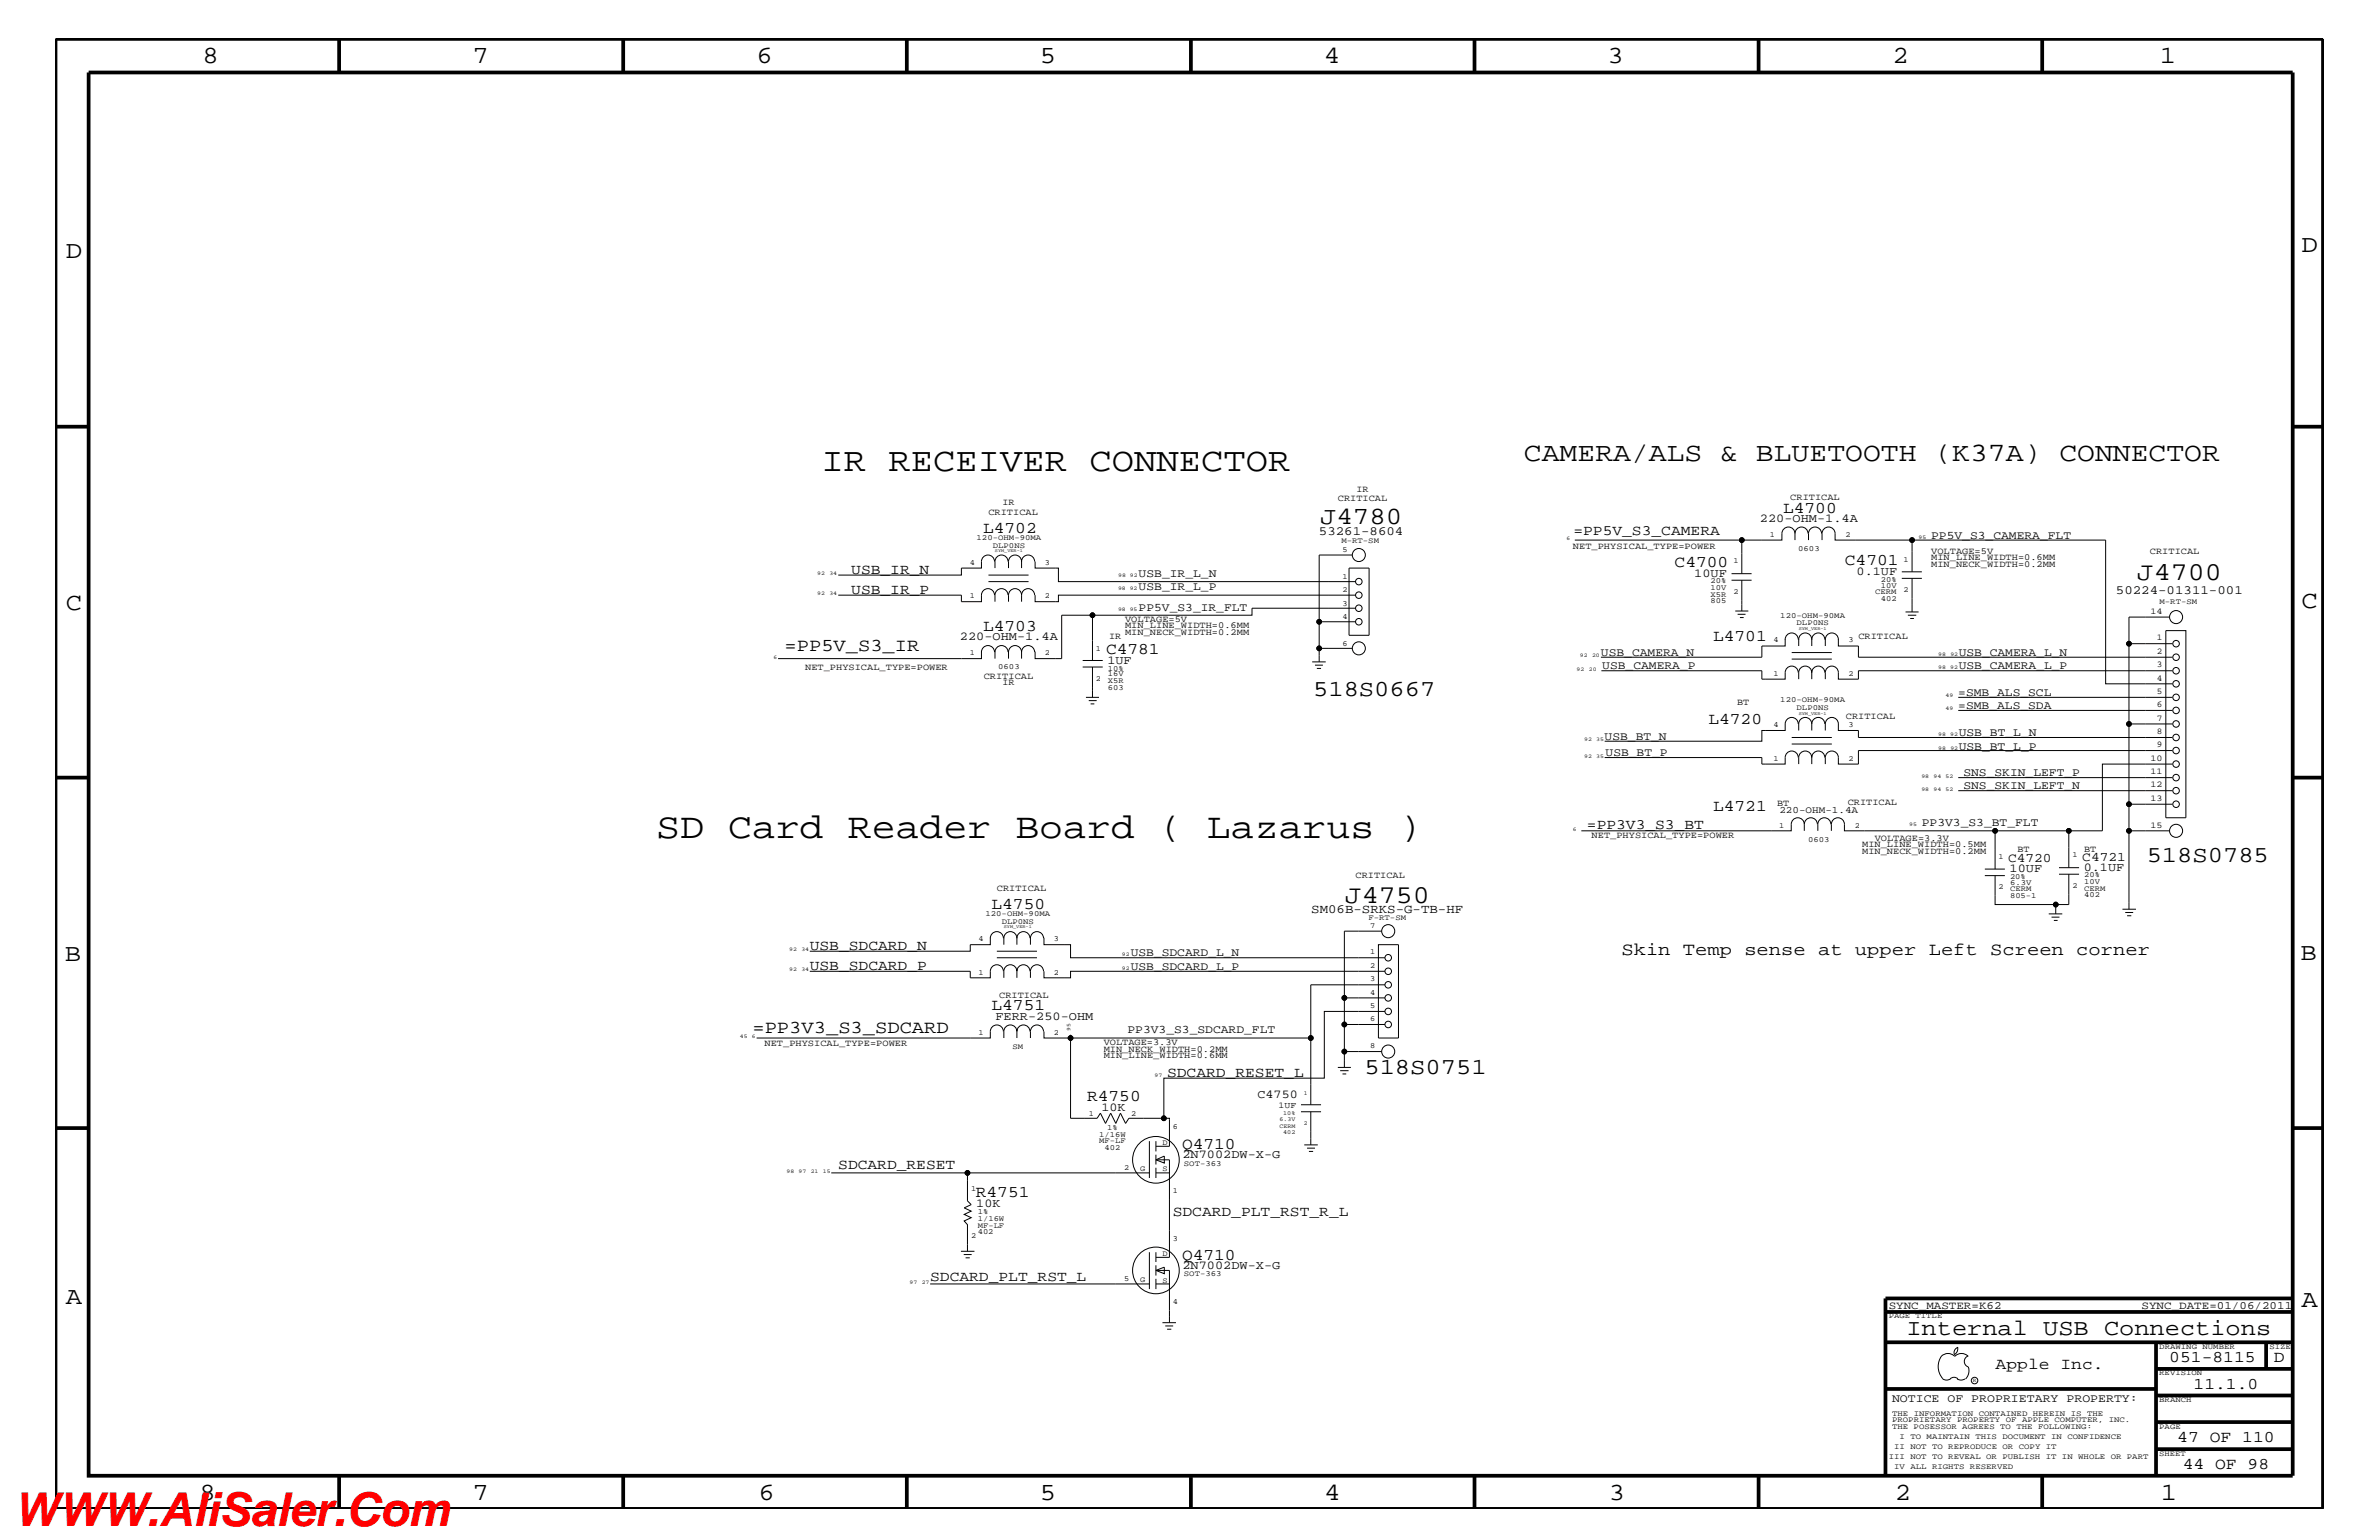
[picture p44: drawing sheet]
<svg xmlns="http://www.w3.org/2000/svg" width="432mm" height="279mm" viewBox="0 0 432 279" stroke-linecap="round" stroke-linejoin="round" font-family="sans-serif">
<defs><g id="words">
<text font-size="8.5" fill="#f00" x="2.5" y="276.8">WWW.AliSaler.Com</text>
<text font-size="6.5" x="119.1" y="152">SD Card Reader Board ( Lazarus )</text>
<text font-size="6.1" x="149.1" y="85.5">IR RECEIVER CONNECTOR</text>
<text font-size="4.8" x="276.6" y="83.6">CAMERA/ALS &amp; BLUETOOTH (K37A) CONNECTOR</text>
<g font-size="4.7">
<text x="387.9" y="105.2">J4700</text>
<text x="244.1" y="163.9">J4750</text>
</g>
<g font-size="4.5">
<text x="36.7" y="11.5">8</text>
<text x="85.8" y="11.5">7</text>
<text x="137.3" y="11.5">6</text>
<text x="188.7" y="11.5">5</text>
<text x="240.3" y="11.5">4</text>
<text x="291.8" y="11.5">3</text>
<text x="343.5" y="11.5">2</text>
<text x="392" y="11.5">1</text>
<text x="11.9" y="46.8">D</text>
<text x="417.8" y="45.7">D</text>
<text x="239.6" y="95.1">J4780</text>
<text x="11.9" y="110.6">C</text>
<text x="417.7" y="110.3">C</text>
<text x="11.8" y="174.3">B</text>
<text x="417.6" y="174.2">B</text>
<text x="11.9" y="236.7">A</text>
<text x="417.7" y="237.1">A</text>
<text x="36.2" y="272.1">8</text>
<text x="85.8" y="272.1">7</text>
<text x="137.7" y="272.1">6</text>
<text x="188.7" y="272.1">5</text>
<text x="240.4" y="272.1">4</text>
<text x="292" y="272.1">3</text>
<text x="343.9" y="272.1">2</text>
<text x="392.2" y="272.1">1</text>
</g>
<g font-size="4.1">
<text x="238.3" y="126.4">518S0667</text>
<text x="389.6" y="156.3">518S0785</text>
<text x="247.6" y="194.8">518S0751</text>
<text x="346" y="242.3">Internal USB Connections</text>
</g>
<g font-size="3.3">
<text x="142.4" y="118.1">=PP5V_S3_IR</text>
<text x="294.3" y="173.3">Skin Temp sense at upper Left Screen corner</text>
<text x="136.6" y="187.4">=PP3V3_S3_SDCARD</text>
</g>
<g font-size="3">
<text x="323.6" y="93.1">L4700</text>
<text x="178.4" y="96.7">L4702</text>
<text x="304" y="102.9">C4700</text>
<text x="334.9" y="102.5">C4701</text>
<text x="178.4" y="114.5">L4703</text>
<text x="200.7" y="118.6">C4781</text>
<text x="310.9" y="116.4">L4701</text>
<text x="310.1" y="131.3">L4720</text>
<text x="310.9" y="147.1">L4721</text>
<text x="180" y="165">L4750</text>
<text x="180" y="183.3">L4751</text>
<text x="197.3" y="199.8">R4750</text>
<text x="214.5" y="208.5">Q4710</text>
<text x="177.1" y="217.2">R4751</text>
<text x="214.5" y="228.5">Q4710</text>
<text x="362.2" y="248.4">Apple Inc.</text>
<text x="393.7" y="247.1">051-8115</text>
<text x="398.1" y="252">11.1.0</text>
<text x="412.7" y="247.1">D</text>
<text x="395.2" y="261.6">47 OF 110</text>
<text x="396.2" y="266.6">44 OF 98</text>
</g>
<g font-size="2.6">
<text x="285.6" y="97.1">=PP5V_S3_CAMERA</text>
<text x="154.5" y="107.7">USB_IR_P</text>
<text x="154.5" y="104.1">USB_IR_N</text>
<text x="288" y="150.5">=PP3V3_S3_BT</text>
<text x="147" y="172.3">USB_SDCARD_N</text>
<text x="147" y="176">USB_SDCARD_P</text>
<text x="211.8" y="195.4">SDCARD_RESET_L</text>
<text x="152.1" y="212.1">SDCARD_RESET</text>
<text x="212.9" y="220.6">SDCARD_PLT_RST_R_L</text>
<text x="168.8" y="232.4">SDCARD_PLT_RST_L</text>
</g>
<g font-size="2.4">
<text x="364.5" y="156.4">C4720</text>
<text x="378" y="156.2">C4721</text>
</g>
<g font-size="2.3">
<text x="239.4" y="97.1">53261-8604</text>
<text x="384" y="107.7">50224-01311-001</text>
<text x="238" y="165.6">SM06B-SRKS-G-TB-HF</text>
</g>
<g font-size="2.2">
<text x="319.4" y="94.8">220-OHM-1.4A</text>
<text x="307.5" y="104.7">10UF</text>
<text x="337" y="104.3">0.1UF</text>
<text x="174.2" y="116.2">220-OHM-1.4A</text>
<text x="201" y="120.4">1UF</text>
<text x="364.7" y="158.3">10UF</text>
<text x="378.2" y="158">0.1UF</text>
<text x="180.7" y="185">FERR-250-OHM</text>
<text x="199.9" y="201.5">10K</text>
<text x="228.3" y="199.2">C4750</text>
<text x="214.6" y="210.2">2N7002DW-X-G</text>
<text x="177.2" y="219">10K</text>
<text x="214.6" y="230.2">2N7002DW-X-G</text>
</g>
<g font-size="2.1">
<text x="350.5" y="97.7">PP5V_S3_CAMERA_FLT</text>
<text x="206.7" y="107.1">USB_IR_L_P</text>
<text x="206.7" y="104.7">USB_IR_L_N</text>
<text x="206.7" y="110.8">PP5V_S3_IR_FLT</text>
<text x="290.6" y="119">USB_CAMERA_N</text>
<text x="355.5" y="119">USB_CAMERA_L_N</text>
<text x="290.8" y="121.4">USB_CAMERA_P</text>
<text x="355.5" y="121.4">USB_CAMERA_L_P</text>
<text x="355.4" y="126.3">=SMB_ALS_SCL</text>
<text x="355.4" y="128.7">=SMB_ALS_SDA</text>
<text x="291.3" y="134.2">USB_BT_N</text>
<text x="291.4" y="137.2">USB_BT_P</text>
<text x="355.5" y="136">USB_BT_L_P</text>
<text x="355.5" y="133.5">USB_BT_L_N</text>
<text x="356.4" y="143.2">SNS_SKIN_LEFT_N</text>
<text x="356.4" y="140.8">SNS_SKIN_LEFT_P</text>
<text x="348.8" y="149.8">PP3V3_S3_BT_FLT</text>
<text x="205.2" y="173.5">USB_SDCARD_L_N</text>
<text x="205.2" y="176">USB_SDCARD_L_P</text>
<text x="204.6" y="187.5">PP3V3_S3_SDCARD_FLT</text>
<text x="343.4" y="254.4">NOTICE OF PROPRIETARY PROPERTY:</text>
</g>
<g font-size="2">
<text x="342.8" y="237.4">SYNC_MASTER=K62</text>
<text x="388.7" y="237.4">SYNC_DATE=01/06/2011</text>
</g>
<text font-size="1.8" x="323" y="147.5">220-OHM-1.4A</text>
<g font-size="1.7">
<text x="246.2" y="89.2">IR</text>
<text x="179.4" y="93.4">CRITICAL</text>
<text x="181.9" y="91.6">IR</text>
<text x="242.8" y="91">CRITICAL</text>
<text x="325" y="90.7">CRITICAL</text>
<text x="285.5" y="99.7">NET_PHYSICAL_TYPE=POWER</text>
<text x="350.5" y="100.4">VOLTAGE=5V</text>
<text x="350.5" y="101.6">MIN_LINE_WIDTH=0.6MM</text>
<text x="390.2" y="100.4">CRITICAL</text>
<text x="350.5" y="102.9">MIN_NECK_WIDTH=0.2MM</text>
<text x="204.2" y="112.8">VOLTAGE=5V</text>
<text x="204.2" y="114">MIN_LINE_WIDTH=0.6MM</text>
<text x="201.3" y="115.9">IR</text>
<text x="204.2" y="115.3">MIN_NECK_WIDTH=0.2MM</text>
<text x="337.3" y="115.9">CRITICAL</text>
<text x="146.1" y="121.5">NET_PHYSICAL_TYPE=POWER</text>
<text x="178.6" y="123.1">CRITICAL</text>
<text x="181.9" y="124.3">IR</text>
<text x="315.3" y="128">BT</text>
<text x="335" y="130.4">CRITICAL</text>
<text x="322.6" y="146.2">BT</text>
<text x="335.4" y="146">CRITICAL</text>
<text x="288.9" y="152">NET_PHYSICAL_TYPE=POWER</text>
<text x="338" y="153.7">MIN_LINE_WIDTH=0.5MM</text>
<text x="338" y="155">MIN_NECK_WIDTH=0.2MM</text>
<text x="340.3" y="152.6">VOLTAGE=3.3V</text>
<text x="366.2" y="154.6">BT</text>
<text x="378.3" y="154.6">BT</text>
<text x="180.9" y="161.7">CRITICAL</text>
<text x="246" y="159.4">CRITICAL</text>
<text x="181.4" y="181">CRITICAL</text>
<text x="138.8" y="189.9">NET_PHYSICAL_TYPE=POWER</text>
<text x="200.3" y="190.8">MIN_NECK_WIDTH=0.2MM</text>
<text x="200.3" y="192">MIN_LINE_WIDTH=0.6MM</text>
<text x="200.3" y="189.5">VOLTAGE=3.3V</text>
</g>
<g font-size="1.6">
<text x="390.3" y="111.4">14</text>
<text x="391.5" y="118.6">2</text>
<text x="391.5" y="116.2">1</text>
<text x="391.5" y="125.9">5</text>
<text x="391.5" y="123.5">4</text>
<text x="391.5" y="121">3</text>
<text x="391.5" y="130.8">7</text>
<text x="391.5" y="128.3">6</text>
<text x="391.5" y="135.6">9</text>
<text x="391.5" y="133.2">8</text>
<text x="390.3" y="142.9">12</text>
<text x="390.3" y="140.4">11</text>
<text x="390.3" y="138">10</text>
<text x="390.3" y="145.3">13</text>
<text x="390.3" y="150.1">15</text>
<text x="232.1" y="201">1UF</text>
</g>
<g font-size="1.4">
<text x="177.2" y="98">120-OHM-90MA</text>
<text x="180.2" y="99.3">DLP0NS</text>
<text x="243.5" y="98.5">M-RT-SM</text>
<text x="243.7" y="100.2">5</text>
<text x="321.2" y="97.4">1</text>
<text x="326.4" y="99.9">0603</text>
<text x="334.9" y="97.4">2</text>
<text x="345.5" y="101.9">1</text>
<text x="176" y="102.5">4</text>
<text x="189.7" y="102.5">3</text>
<text x="243.7" y="107.5">2</text>
<text x="243.7" y="105">1</text>
<text x="310.5" y="105.9">20%</text>
<text x="310.5" y="107">10V</text>
<text x="314.6" y="107.7">2</text>
<text x="314.6" y="102.2">1</text>
<text x="340.4" y="107.8">CERM</text>
<text x="341.4" y="105.5">20%</text>
<text x="341.4" y="106.6">10V</text>
<text x="345.5" y="107.4">2</text>
<text x="176" y="108.6">1</text>
<text x="189.7" y="108.6">2</text>
<text x="243.7" y="112.3">4</text>
<text x="243.7" y="109.9">3</text>
<text x="310.5" y="109.4">805</text>
<text x="310.5" y="108.2">X5R</text>
<text x="323.1" y="112">120-OHM-90MA</text>
<text x="326.1" y="113.4">DLP0NS</text>
<text x="341.4" y="109.1">402</text>
<text x="392" y="109.7">M-RT-SM</text>
<text x="176" y="118.9">1</text>
<text x="189.7" y="118.9">2</text>
<text x="198.9" y="118.1">1</text>
<text x="243.7" y="117.2">6</text>
<text x="321.9" y="116.5">4</text>
<text x="335.5" y="116.5">3</text>
<text x="181.2" y="121.4">0603</text>
<text x="198.9" y="123.5">2</text>
<text x="201.1" y="125.2">603</text>
<text x="201.1" y="124">X5R</text>
<text x="201.1" y="121.7">10%</text>
<text x="201.1" y="122.7">16V</text>
<text x="321.9" y="122.6">1</text>
<text x="335.5" y="122.6">2</text>
<text x="321.9" y="131.9">4</text>
<text x="323.1" y="127.5">120-OHM-90MA</text>
<text x="326.1" y="128.8">DLP0NS</text>
<text x="335.5" y="131.9">3</text>
<text x="321.9" y="138">1</text>
<text x="335.5" y="138">2</text>
<text x="322.9" y="150.1">1</text>
<text x="328.2" y="152.7">0603</text>
<text x="336.6" y="150.1">2</text>
<text x="362.7" y="155.8">1</text>
<text x="376.2" y="155.6">1</text>
<text x="362.7" y="161.3">2</text>
<text x="364.8" y="161.7">CERM</text>
<text x="364.8" y="159.5">20%</text>
<text x="364.8" y="160.6">6.3V</text>
<text x="376.2" y="161.1">2</text>
<text x="378.3" y="159.2">20%</text>
<text x="378.3" y="161.6">CERM</text>
<text x="378.3" y="160.3">10V</text>
<text x="178.9" y="166.2">120-OHM-90MA</text>
<text x="181.8" y="167.6">DLP0NS</text>
<text x="248.4" y="167">F-RT-SM</text>
<text x="364.8" y="163">805-1</text>
<text x="378.3" y="162.8">402</text>
<text x="177.6" y="170.7">4</text>
<text x="191.3" y="170.7">3</text>
<text x="248.7" y="173.2">1</text>
<text x="248.7" y="168.3">7</text>
<text x="177.6" y="176.8">1</text>
<text x="191.3" y="176.8">2</text>
<text x="248.7" y="178">3</text>
<text x="248.7" y="175.6">2</text>
<text x="248.7" y="185.3">6</text>
<text x="248.7" y="182.9">5</text>
<text x="248.7" y="180.5">4</text>
<text x="177.6" y="187.7">1</text>
<text x="183.8" y="190.3">SM</text>
<text x="191.3" y="187.7">2</text>
<text x="248.7" y="190.2">8</text>
<text x="197.6" y="202.6">1</text>
<text x="205.3" y="202.6">2</text>
<text x="199.5" y="207.5">MF-LF</text>
<text x="199.5" y="206.3">1/16W</text>
<text x="200.5" y="208.7">402</text>
<text x="201" y="205.1">1%</text>
<text x="211" y="207.7">D</text>
<text x="212.9" y="204.9">6</text>
<text x="204" y="212.2">2</text>
<text x="206.9" y="212.5">G</text>
<text x="211" y="212.5">S</text>
<text x="214.9" y="211.5">SOT-363</text>
<text x="176.3" y="216.1">1</text>
<text x="177.5" y="220.3">1%</text>
<text x="177.5" y="221.5">1/16W</text>
<text x="212.9" y="216.4">1</text>
<text x="176.3" y="224.6">2</text>
<text x="177.5" y="224">402</text>
<text x="177.5" y="222.8">MF-LF</text>
<text x="211" y="227.9">D</text>
<text x="212.9" y="225.1">3</text>
<text x="204" y="232.4">5</text>
<text x="206.9" y="232.6">G</text>
<text x="211" y="232.7">S</text>
<text x="214.9" y="231.6">SOT-363</text>
<text x="212.9" y="236.6">4</text>
<text x="342.8" y="239.2">PAGE TITLE</text>
<text x="391.9" y="244.7">DRAWING NUMBER</text>
<text x="411.9" y="244.7">SIZE</text>
<text x="391.9" y="249.5">REVISION</text>
<text x="343.4" y="256.8">THE INFORMATION CONTAINED HEREIN IS THE</text>
<text x="391.9" y="254.4">BRANCH</text>
<text x="343.4" y="259.3">THE POSESSOR AGREES TO THE FOLLOWING:</text>
<text x="343.4" y="258">PROPRIETARY PROPERTY OF APPLE COMPUTER, INC.</text>
<text x="343.8" y="262.9">II NOT TO REPRODUCE OR COPY IT</text>
<text x="344.8" y="261.1">I TO MAINTAIN THIS DOCUMENT IN CONFIDENCE</text>
<text x="391.9" y="259.3">PAGE</text>
<text x="342.8" y="264.7">III NOT TO REVEAL OR PUBLISH IT IN WHOLE OR PART</text>
<text x="343.8" y="266.6">IV ALL RIGHTS RESERVED</text>
<text x="391.9" y="264.1">SHEET</text>
</g>
<g font-size="1.1">
<text x="232.2" y="203.4">6.3V</text>
<text x="232.9" y="202.3">10%</text>
<text x="236.6" y="198.7">1</text>
<text x="232.2" y="204.6">CERM</text>
<text x="232.9" y="205.8">402</text>
<text x="236.6" y="204.1">2</text>
</g>
<g font-size="1">
<text x="284.3" y="98">6</text>
<text x="348.2" y="97.7">95</text>
<text x="148.3" y="108">92</text>
<text x="148.3" y="104.3">92</text>
<text x="150.5" y="108">34</text>
<text x="150.5" y="104.3">34</text>
<text x="202.9" y="107.1">98 92</text>
<text x="202.9" y="104.7">98 92</text>
<text x="202.9" y="110.8">98 95</text>
<text x="140.4" y="119.5">6</text>
<text x="286.8" y="119.2">92</text>
<text x="289" y="119.2">20</text>
<text x="351.8" y="119">98</text>
<text x="354" y="119">92</text>
<text x="286.2" y="121.7">92</text>
<text x="288.4" y="121.7">20</text>
<text x="351.8" y="121.4">98</text>
<text x="354" y="121.4">92</text>
<text x="353.1" y="126.5">49</text>
<text x="353.1" y="128.9">49</text>
<text x="287.5" y="137.4">92</text>
<text x="287.5" y="134.5">92</text>
<text x="289.7" y="137.4">35</text>
<text x="289.7" y="134.5">35</text>
<text x="351.8" y="133.5">98</text>
<text x="351.8" y="136">98</text>
<text x="354" y="133.5">92</text>
<text x="354" y="136">92</text>
<text x="348.7" y="143.5">98</text>
<text x="348.7" y="141.1">98</text>
<text x="350.9" y="143.5">94</text>
<text x="350.9" y="141.1">94</text>
<text x="353.1" y="143.5">52</text>
<text x="353.1" y="141.1">52</text>
<text x="346.5" y="149.8">95</text>
<text x="285.5" y="150.7">6</text>
<text x="143.3" y="172.6">92</text>
<text x="145.5" y="172.6">34</text>
<text x="203.6" y="173.5">92</text>
<text x="143.3" y="176.2">92</text>
<text x="145.5" y="176.2">34</text>
<text x="203.6" y="176">92</text>
<text x="134.3" y="188.3">45</text>
<text x="136.5" y="188.3">6</text>
<text x="194.3" y="187" transform="rotate(-90 194.3 187)">95</text>
<text x="209.5" y="195.4">97</text>
<text x="142.7" y="212.8">98</text>
<text x="144.9" y="212.8">97</text>
<text x="147.2" y="212.8">21</text>
<text x="149.4" y="212.8">15</text>
<text x="165.1" y="232.9">97</text>
<text x="167.3" y="232.9">27</text>
<text x="358.1" y="250.7">R</text>
</g>
<g font-size=".8">
<text x="180.6" y="100.2">SYM_VER-1</text>
<text x="326.5" y="114.2">SYM_VER-1</text>
<text x="326.5" y="129.7">SYM_VER-1</text>
<text x="182.2" y="168.4">SYM_VER-1</text>
</g>
</g></defs>
<g fill="none" stroke="#000" stroke-width=".18">
<path d="M285.8 98h30.3M325.8 96.8a1.19 1.19 0 0 0-1.2-1.2 1.19 1.19 0 0 0-1.2 1.2v1.2h-7.3v6.1M325.8 96.8v1.2M325.8 96.8a1.19 1.19 0 0 1 1.2-1.2 1.19 1.19 0 0 1 1.2 1.2M330.6 96.8a1.19 1.19 0 0 0-1.2-1.2 1.19 1.19 0 0 0-1.1 1.2v1.2M330.7 98v-1.2a1.19 1.19 0 0 1 1.2-1.2 1.19 1.19 0 0 1 1.2 1.2v1.2h13.9v5.7M347 98h35.2v26.1h12.1M178.1 118.3a1.19 1.19 0 0 1 1.2-1.2 1.19 1.19 0 0 1 1.2 1.2M178.1 118.2v1.3h-36.9M179.4 105.5h7.3M179.4 104.3h7.3M180.5 108a1.19 1.19 0 0 0-1.2-1.2 1.19 1.19 0 0 0-1.2 1.2v1.2h-3.6v-1.2h-22.4"/>
<path d="M180.5 101.9a1.19 1.19 0 0 0-1.2-1.2 1.19 1.19 0 0 0-1.2 1.2v1.2h-3.6v1.2h-22.4M180.6 118.2v1.3M180.6 118.3a1.19 1.19 0 0 1 1.2-1.2 1.19 1.19 0 0 1 1.2 1.2M183 108a1.19 1.19 0 0 0-1.2-1.2 1.19 1.19 0 0 0-1.2 1.2v1.2M183 101.9a1.19 1.19 0 0 0-1.2-1.2 1.19 1.19 0 0 0-1.2 1.2v1.2M183 118.3a1.19 1.19 0 0 1 1.2-1.2 1.19 1.19 0 0 1 1.2 1.2 1.19 1.19 0 0 1 1.2-1.2 1.19 1.19 0 0 1 1.2 1.2M183 118.2v1.3M185.4 118.2v1.3M185.4 108a1.19 1.19 0 0 0-1.2-1.2 1.19 1.19 0 0 0-1.2 1.2v1.2M185.4 108a1.19 1.19 0 0 1 1.2-1.2 1.19 1.19 0 0 1 1.2 1.2M185.4 101.9v1.2M185.4 108v1.2"/>
<path d="M187.8 101.9a1.19 1.19 0 0 0-1.2-1.2 1.19 1.19 0 0 0-1.2 1.2 1.19 1.19 0 0 0-1.2-1.2 1.19 1.19 0 0 0-1.2 1.2v1.2M187.9 101.9v1.2h4.2v2.4h53.9M196.5 119.8h3.7M198.3 111.6v8.2M198.3 111.6h-5.6v7.9h-4.8v-1.3M239.4 117.6v2.5M239.4 112.8h6.6M244.9 103.1h3.6v12.2h-3.6zM245.4 100.7h-6v16.9h6M246 108h-53.9v1.2h-.6h-3.6v-1.2M246 110.3h-18.8v1.3h-28.9M314.3 105.3h3.6"/>
<path d="M314.3 104.1h3.6M315 110.9h2.3M315.4 111.4h1.4M315.8 112h.7M316.1 105.3v5.6M324 115.9v1.3h-4.2v2h-29.2M324 116a1.19 1.19 0 0 1 1.2-1.2 1.19 1.19 0 0 1 1.2 1.2M325.2 118.4h7.3M325.2 119.6h7.3M326.5 115.9v1.3M326.5 116a1.19 1.19 0 0 1 1.2-1.2 1.19 1.19 0 0 1 1.1 1.2 1.19 1.19 0 0 1 1.2-1.2 1.19 1.19 0 0 1 1.2 1.2M328.8 115.9v1.3"/>
<path d="M331.3 115.9v1.3M331.3 116a1.19 1.19 0 0 1 1.2-1.2 1.19 1.19 0 0 1 1.2 1.2M333.7 115.9v1.3h3.6v2h57M345.2 104.9h3.6M345.2 103.7h3.6M345.9 111h2.3M346.3 111.6h1.5M346.7 112.2h.7M347 104.9v6.1M386.4 116.8h7.9M386.4 116.8v14.5h7.9M393.1 114.4h3.6v34h-3.6z"/>
<path d="M393.7 112h-7.3v4.8M196.5 121h3.7M197.1 126.5h2.4M197.6 127.1h1.5M198 127.7h.6M198.3 121v5.5M238.2 120.1h2.4M238.7 120.7h1.4M239 121.3h.8M290.7 121.7h29.1v1.5h4.2v-1.2a1.19 1.19 0 0 1 1.2-1.2 1.19 1.19 0 0 1 1.2 1.2M291.3 137.4h28.5v1.2h4.2v-1.2a1.19 1.19 0 0 1 1.2-1.1 1.19 1.19 0 0 1 1.2 1.1M325.2 133.8h7.3"/>
<path d="M325.2 135h7.3M326.4 131.3a1.19 1.19 0 0 0-1.2-1.1 1.19 1.19 0 0 0-1.2 1.1v1.2h-4.2v2h-28.5M328.8 131.3a1.19 1.19 0 0 0-1.1-1.1 1.19 1.19 0 0 0-1.2 1.1v1.2M328.8 122v1.2M328.8 131.3v1.2M328.8 137.4v1.2M328.8 131.3a1.19 1.19 0 0 1 1.2-1.1 1.19 1.19 0 0 1 1.2 1.1M331.2 122a1.19 1.19 0 0 0-1.2-1.2 1.19 1.19 0 0 0-1.2 1.2 1.19 1.19 0 0 0-1.1-1.2 1.19 1.19 0 0 0-1.2 1.2v1.2M331.2 137.4a1.19 1.19 0 0 0-1.2-1.1 1.19 1.19 0 0 0-1.2 1.1 1.19 1.19 0 0 0-1.1-1.1 1.19 1.19 0 0 0-1.2 1.1v1.2M331.3 132.5v-1.2a1.19 1.19 0 0 1 1.2-1.1 1.19 1.19 0 0 1 1.2 1.1v1.2h3.6v1.3h57M355.4 128.9h38.9M355.4 126.5h38.9"/>
<path d="M386.4 131.3v14.6h7.9M394.3 121.7h-57v1.5h-3.6v-1.2a1.19 1.19 0 0 0-1.2-1.2 1.19 1.19 0 0 0-1.2 1.2v1.2M394.3 136.2h-57v2.4h-3.6v-1.2a1.19 1.19 0 0 0-1.2-1.1 1.19 1.19 0 0 0-1.2 1.1v1.2M394.3 138.6h-12.7v12.1h-6.1M327.5 149.5a1.19 1.19 0 0 0-1.2-1.1 1.19 1.19 0 0 0-1.2 1.1v1.2h-38.1M327.5 149.5v1.2M327.5 149.5a1.19 1.19 0 0 1 1.2-1.1 1.19 1.19 0 0 1 1.2 1.1M332.3 149.5a1.19 1.19 0 0 0-1.2-1.1 1.19 1.19 0 0 0-1.2 1.1v1.2M355.4 141.1h38.9M355.4 143.5h38.9M360.3 157.7h3.6M360.3 158.9h3.6"/>
<path d="M362.1 150.7h-27.3v-1.2a1.19 1.19 0 0 0-1.2-1.1 1.19 1.19 0 0 0-1.2 1.1v1.2M362.1 158.9v5.2h11v1.7M373.7 157.4h3.7M373.7 158.6h3.7M375.5 150.7v6.7M375.5 158.6v5.5h-2.4M375.5 150.7h-13.4v7M386.4 150.7v14.3M386.4 145.9v4.8h7.3M147 176.2h29.1v1.2h3.6v-1.2a1.19 1.19 0 0 1 1.2-1.2 1.19 1.19 0 0 1 1.2 1.2M179.7 170.2a1.19 1.19 0 0 1 1.2-1.2 1.19 1.19 0 0 1 1.2 1.2M179.7 170.1v1.3h-3.6v1.2h-29.1"/>
<path d="M180.9 172.6h7.3M180.9 173.8h7.3M182.2 170.1v1.3M182.2 170.2a1.19 1.19 0 0 1 1.2-1.2 1.19 1.19 0 0 1 1.2 1.2 1.19 1.19 0 0 1 1.2-1.2 1.19 1.19 0 0 1 1.1 1.2M184.6 170.1v1.3M184.6 176.2v1.2M186.9 176.2a1.19 1.19 0 0 0-1.1-1.2 1.19 1.19 0 0 0-1.2 1.2 1.19 1.19 0 0 0-1.2-1.2 1.19 1.19 0 0 0-1.2 1.2v1.2M187 170.2a1.19 1.19 0 0 1 1.2-1.2 1.19 1.19 0 0 1 1.2 1.2M187 170.1v1.3M189.4 176.2a1.19 1.19 0 0 0-1.2-1.2 1.19 1.19 0 0 0-1.2 1.2v1.2M189.5 170.1v1.3h4.8v2.4h57.1M250.2 171.4h3.6v16.9h-3.6z"/>
<path d="M250.8 168.9h-6.8v17h7.4M251.4 176.2h-57.1v1.2h-4.8v-1.2M251.4 178.7h-13.5v21.7M371.9 165.8h2.4M372.4 166.4h1.4M372.8 167h.7M385.2 165h2.5M385.7 165.6h1.5M386.1 166.1h.7M182.1 187.1a1.19 1.19 0 0 0-1.2-1.1 1.19 1.19 0 0 0-1.2 1.1v1.2h-42.4M184.6 187.1v1.2M186.9 187.1a1.19 1.19 0 0 0-1.1-1.1 1.19 1.19 0 0 0-1.2 1.1 1.19 1.19 0 0 0-1.2-1.1 1.19 1.19 0 0 0-1.2 1.1v1.2"/>
<path d="M189.4 187.1a1.19 1.19 0 0 0-1.2-1.1 1.19 1.19 0 0 0-1.2 1.1v1.2M189.5 187.1v1.2h48.4M194.3 187.7v15.2h4.8l.6-.9 1 1.8 .9-1.8 .9 1.8 .9-1.8 .9 1.8 .6-.9h7.4v5.1h-2.5M242.8 193.7h2.4M243.2 194.3h1.6M243.7 194.8h.6M244 185.9v4.9M244 181h7.4M250.8 190.8h-6.8v2.9M251.4 183.5h-11v12.1h-29.2v7.3M150.9 212.8h24.7M208.6 212.8h-33v5.1l.7 .7-1.3 .5 1.3 .6-1.3 .6 1.3 .6-1.3 .6 .6 .7v4.8"/>
<path d="M208.6 207v6.7M209.8 210.4h2.5v17.7h-2.5M209.8 210.4l1.5-.7v1.3zM209.8 207v1.9M209.8 209.5v1.8M209.8 211.9v1.8M209.8 212.8h2.5M236.1 201.7h3.7M236.1 200.4h3.7M236.7 207.7h2.5M237.2 208.3h1.5M237.6 208.9h.7"/>
<path d="M237.9 201.7v6M168.8 232.9h39.8M174.4 227h2.5M174.9 227.6h1.5M175.3 228.2h.7M208.6 227.2v6.7M209.8 230.5h2.5v9.5M209.8 230.5l1.5-.6v1.2zM209.8 227.2v1.8M209.8 229.6v1.8M209.8 232v1.9M209.8 232.9h2.5"/>
<path d="M211 240h2.4M211.5 240.6h1.4M211.8 241.2h.8M352.3 246.1a1.69 1.69 0 0 1 2.5 0 1.72 1.72 0 0 1 2.4 0M352.4 246a3.2 3.2 0 0 0 .4 4.3l.8 .1 .4-.2M354 250.2l.7-.3 .7 .3M355.2 250.2l.7 .2 .7-.2M355.3 244.4v.3a1.18 1.18 0 0 1-.6 1.1M355.4 244.4a.99 .99 0 0 0-.6 1.4M357.2 246a1.04 1.04 0 0 0-.7 1 1.04 1.04 0 0 0 .7 1M357.3 248l.1 .7a2.11 2.11 0 0 1-.6 1.5"/>
<circle cx="316.1" cy="98" r=".42"/>
<circle cx="347" cy="98" r=".42"/>
<circle cx="198.3" cy="111.6" r=".42"/>
<circle cx="239.4" cy="117.6" r=".42"/>
<circle cx="239.4" cy="112.8" r=".42"/>
<circle cx="246.6" cy="117.6" r="1.19"/>
<circle cx="246.6" cy="100.7" r="1.19"/>
<circle cx="246.6" cy="108" r=".59"/>
<circle cx="246.6" cy="105.5" r=".59"/>
<circle cx="246.6" cy="112.8" r=".59"/>
<circle cx="246.6" cy="110.3" r=".59"/>
<circle cx="386.4" cy="116.8" r=".42"/>
<circle cx="395" cy="112" r="1.19"/>
<circle cx="395" cy="119.2" r=".59"/>
<circle cx="395" cy="116.8" r=".59"/>
<circle cx="386.4" cy="131.3" r=".42"/>
<circle cx="395" cy="124.1" r=".59"/>
<circle cx="395" cy="133.8" r=".59"/>
<circle cx="395" cy="126.5" r=".59"/>
<circle cx="395" cy="121.7" r=".59"/>
<circle cx="395" cy="131.3" r=".59"/>
<circle cx="395" cy="128.9" r=".59"/>
<circle cx="395" cy="138.6" r=".59"/>
<circle cx="395" cy="136.2" r=".59"/>
<circle cx="362.1" cy="150.7" r=".42"/>
<circle cx="375.5" cy="150.7" r=".42"/>
<circle cx="386.4" cy="150.7" r=".42"/>
<circle cx="386.4" cy="145.9" r=".42"/>
<circle cx="395" cy="150.7" r="1.19"/>
<circle cx="395" cy="145.9" r=".59"/>
<circle cx="395" cy="143.5" r=".59"/>
<circle cx="395" cy="141.1" r=".59"/>
<circle cx="252" cy="168.9" r="1.19"/>
<circle cx="252" cy="173.8" r=".59"/>
<circle cx="252" cy="176.2" r=".59"/>
<circle cx="252" cy="178.7" r=".59"/>
<circle cx="373.1" cy="164.1" r=".42"/>
<circle cx="194.3" cy="188.3" r=".42"/>
<circle cx="237.9" cy="188.3" r=".42"/>
<circle cx="244" cy="190.8" r=".42"/>
<circle cx="244" cy="185.9" r=".42"/>
<circle cx="244" cy="181" r=".42"/>
<circle cx="252" cy="190.8" r="1.19"/>
<circle cx="252" cy="181" r=".59"/>
<circle cx="252" cy="183.5" r=".59"/>
<circle cx="252" cy="185.9" r=".59"/>
<circle cx="175.6" cy="212.8" r=".42"/>
<circle cx="209.8" cy="210.4" r="4.2"/>
<circle cx="211.2" cy="202.9" r=".42"/>
<circle cx="209.8" cy="230.5" r="4.2"/>
<circle cx="358.4" cy="250.5" r=".59"/>
</g>
<g fill="none" stroke="#000" stroke-width=".68" stroke-linecap="butt">
<path d="M10.1 7.1h411.5v266.7h-411.5zM16.1 13.2h400v254.5h-400zM61.6 7.1v6.1M113.1 7.1v6.1M164.6 7.1v6.1M216.2 7.1v6.1M267.6 7.1v6.1M319.2 7.1v6.1M370.7 7.1v6.1M10.1 77.4h6M416.1 77.4h5.5M10.1 141.1h6"/>
<path d="M416.1 141.1h5.5M10.1 204.7h6M416.1 204.7h5.5M342.2 238h73.9M416.1 235.6h-73.9v32.1M342.2 243.5h73.9M342.2 252h49.1M391.3 258h24.8M391.3 253.2h24.8M391.3 248.4h24.8M391.3 243.5v24.2M411.3 243.5v4.9"/>
<path d="M61.6 267.7v6.1M113.1 267.7v6.1M164.6 267.7v6.1M216.2 268v5.8M267.6 267.7v6.1M319.2 267.7v6.1M370.7 267.7v6.1M391.3 262.9h24.8"/>
</g>
<g fill="#000">
<circle cx="316.1" cy="98" r=".42"/>
<circle cx="347" cy="98" r=".42"/>
<circle cx="198.3" cy="111.6" r=".42"/>
<circle cx="239.4" cy="117.6" r=".42"/>
<circle cx="239.4" cy="112.8" r=".42"/>
<circle cx="386.4" cy="116.8" r=".42"/>
<circle cx="386.4" cy="131.3" r=".42"/>
<circle cx="362.1" cy="150.7" r=".42"/>
<circle cx="375.5" cy="150.7" r=".42"/>
<circle cx="386.4" cy="150.7" r=".42"/>
<circle cx="386.4" cy="145.9" r=".42"/>
<circle cx="373.1" cy="164.1" r=".42"/>
<circle cx="194.3" cy="188.3" r=".42"/>
<circle cx="237.9" cy="188.3" r=".42"/>
<circle cx="244" cy="190.8" r=".42"/>
<circle cx="244" cy="185.9" r=".42"/>
<circle cx="244" cy="181" r=".42"/>
<circle cx="175.6" cy="212.8" r=".42"/>
<circle cx="211.2" cy="202.9" r=".42"/>
</g>
<use href="#words"/>
</svg>
